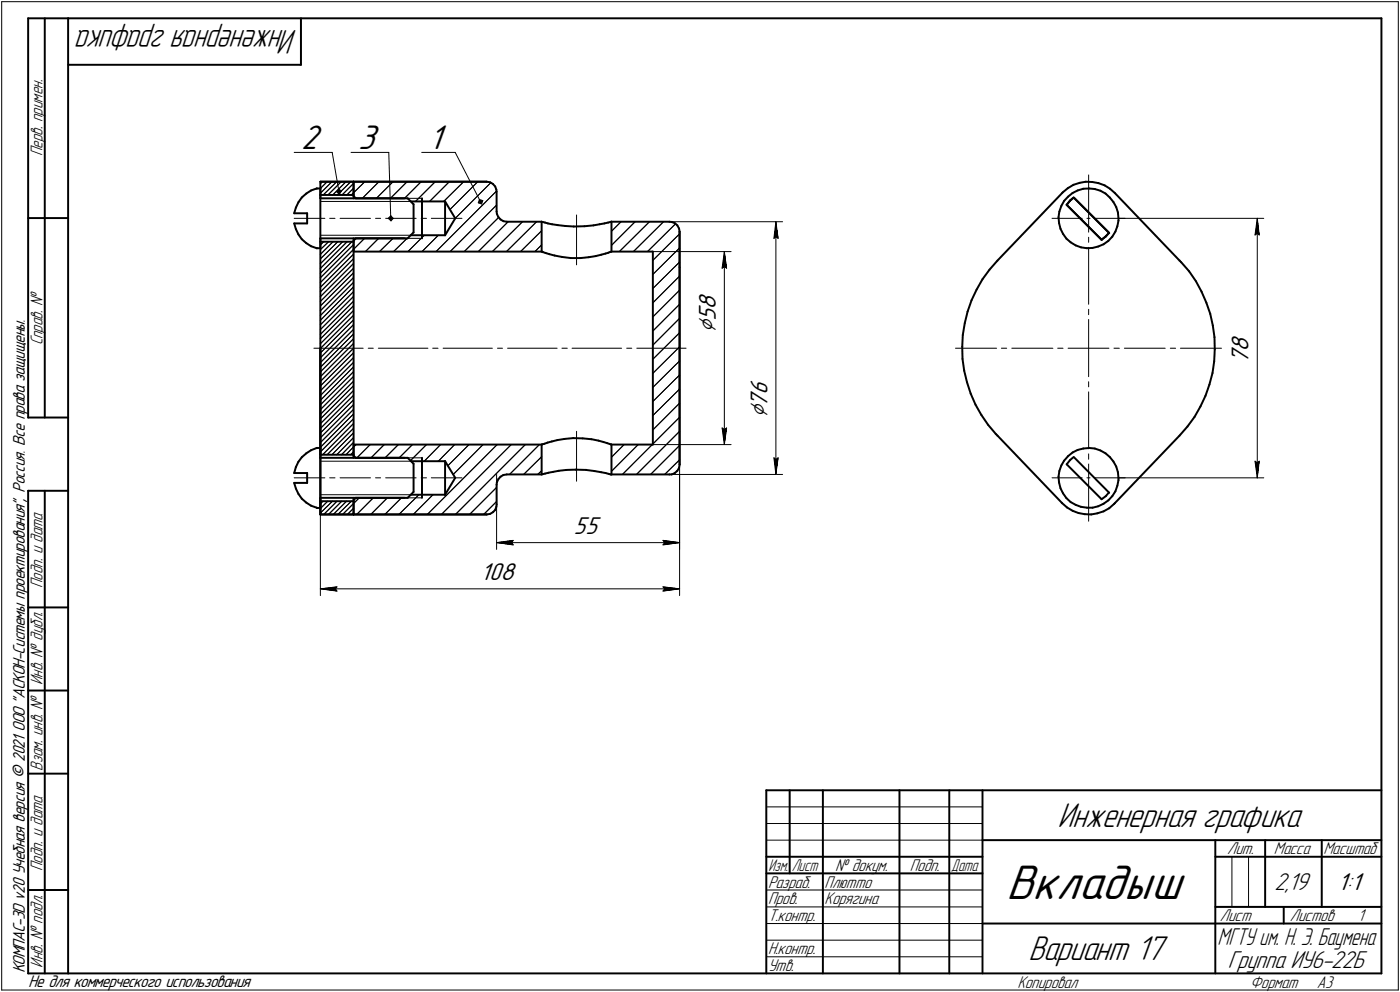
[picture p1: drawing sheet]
<svg xmlns="http://www.w3.org/2000/svg" width="421mm" height="298mm" viewBox="0 0 421 298" stroke-linecap="round" stroke-linejoin="round" font-family="sans-serif">
<defs><g id="words">
<text font-size="15.5" x="302.5" y="270.2">Вкладыш</text>
<g font-size="10.9">
<text x="90.5" y="44.8">2</text>
<text x="107.6" y="44.8">3</text>
<text x="128.8" y="44.8">1</text>
<text x="318" y="248.5">Инженерная графика</text>
<text x="309.3" y="288.5">Вариант 17</text>
</g>
<text font-size="10.8" x="89.4" y="9" transform="rotate(-180 89.4 9)">Инженерная графика</text>
<g font-size="8.5">
<text x="215.3" y="99.9" transform="rotate(-90 215.3 99.9)">Ç</text>
<text x="230.8" y="125.7" transform="rotate(-90 230.8 125.7)">Ç</text>
</g>
<g font-size="7.8">
<text x="215.3" y="93.1" transform="rotate(-90 215.3 93.1)">8</text>
<text x="215.3" y="96.5" transform="rotate(-90 215.3 96.5)">5</text>
<text x="375.5" y="105.8" transform="rotate(-90 375.5 105.8)">8</text>
<text x="375.5" y="109.2" transform="rotate(-90 375.5 109.2)">7</text>
<text x="230.8" y="118.8" transform="rotate(-90 230.8 118.8)">6</text>
<text x="230.8" y="122.2" transform="rotate(-90 230.8 122.2)">7</text>
<text x="172.5" y="160.5">55</text>
<text x="144.5" y="174.4">108</text>
<text x="383.3" y="267.5">2,19</text>
<text x="402.3" y="267.6">1:1</text>
<text x="369.3" y="291">Группа ИУ6-22Б</text>
</g>
<text font-size="7.6" x="366.2" y="284.1">МГТУ им. Н. Э. Баумена</text>
<g font-size="5.4">
<text x="12.8" y="46.9" transform="rotate(-90 12.8 46.9)">Перв. примен.</text>
<text x="12.8" y="103.8" transform="rotate(-90 12.8 103.8)">Справ. №</text>
<text x="12.8" y="176.7" transform="rotate(-90 12.8 176.7)">Подп. и дата</text>
<text x="12.8" y="205.8" transform="rotate(-90 12.8 205.8)">Инв. № дубл.</text>
<text x="12.8" y="231.6" transform="rotate(-90 12.8 231.6)">Взам. инв. №</text>
<text x="369.1" y="256.8">Лит.</text>
<text x="383.1" y="256.8">Масса</text>
<text x="398" y="256.8">Масштаб</text>
<text x="12.8" y="261.7" transform="rotate(-90 12.8 261.7)">Подп. и дата</text>
<text x="251.2" y="261.8">№ докум.</text>
<text x="273.6" y="261.8">Подп.</text>
<text x="231" y="266.8">Разраб.</text>
<text x="248" y="266.8">Плютто</text>
<text x="231" y="271.8">Пров.</text>
<text x="248" y="271.8">Корягина</text>
<text x="231" y="276.8">Т.контр.</text>
<text x="366.9" y="276.8">Лист</text>
<text x="387.9" y="276.8">Листов</text>
<text x="408.4" y="276.8">1</text>
<text x="231" y="286.8">Н.контр.</text>
<text x="7.5" y="292.5" transform="rotate(-90 7.5 292.5)">КОМПАС-3D v20 Учебная версия © 2021 ООО &quot;АСКОН-Системы проектирования&quot;, Россия. Все права защищены.</text>
<text x="12.8" y="290.8" transform="rotate(-90 12.8 290.8)">Инв. № подл.</text>
<text x="231" y="291.8">Утв.</text>
<text x="8.5" y="296.7">Не для коммерческого использования</text>
<text x="306" y="296.8">Копировал</text>
<text x="376" y="296.8">Формат</text>
<text x="396" y="296.8">A3</text>
</g>
<g font-size="5.3">
<text x="231.1" y="261.8">Изм.</text>
<text x="238.1" y="261.8">Лист</text>
<text x="286.1" y="261.8">Дата</text>
</g>
</g></defs>
<g fill="none" stroke="#000" stroke-width=".59">
<path d="M8.5 5.5v120zM8.5 5.5h12zM13.5 5.5v120zM20.5 5.5v287zM20.5 5.5h395zM20.5 19.5h70zM90.5 5.5v14zM415.5 5.5v287zM90.8 59.4l-1.1 1.4zM90.8 59.4l1.3-1.2zM92.1 58.2l1.5-1zM93.6 57.2l1.6-.6z"/>
<path d="M95.2 56.6h.1M95.3 56.6h1.1zM96.4 54.6h9.9zM96.4 54.6v4zM96.4 58.6h9.9zM96.4 59.6h26.2zM96.4 56.6v3zM96.4 58.6v14zM106.3 54.6h40.1zM106.3 58.9l.7 .7zM106.3 54.6v4.3zM106.3 58.9v.7z"/>
<path d="M106.3 54.6v4zM107 59.6h14.7zM122.6 59.6l1.8 1.8zM126.9 59.6v.9zM146.4 54.6l1 .2zM147.4 54.8l.9 .5zM148.3 55.3l.6 .7zM148.9 56l.4 1zM149.3 57l.1 .6zM149.4 57.6v6zM319.4 58l-19.4 20.3zM319.7 57.7l1.4-1.1z"/>
<path d="M319.7 57.7l-.3 .3zM321.1 56.6l1.7-1.1zM321.2 59.1l1.4-1.1zM321.2 59.1l-1.2 1.3zM322.6 58l1.5-.8zM322.8 55.5l1.9-.6zM323.1 59.5l10.5 10.5zM324.1 57.2l1.7-.5zM324.7 54.9l1.9-.3zM325.8 56.7l1.8-.1zM326.6 54.6l1.9 .1zM327.6 56.6l1.7 .2z"/>
<path d="M328.5 54.7l1.9 .3zM329.3 56.8l1.7 .5zM330.4 55l1.8 .7zM331 57.3l1.5 .9zM332.2 55.7l1.6 1zM332.5 58.2l1.3 1.2zM333.8 59.4l1.1 1.3zM333.8 56.7l1.5 1.3zM335.3 58l19.5 20.3zM8.5 65.5h12zM88.5 64.1h3.9zM88.5 67.1l.5 1.7z"/>
<path d="M88.5 67.1h3.9zM89 68.8l.7 1.6zM89 62.4l-.5 1.7zM89.7 70.4l1.1 1.5zM89.7 60.8l-.7 1.6zM90.8 71.9l1.3 1.2zM92.1 73.1l1.5 .9zM92.4 64.1v3zM93.6 74l1.6 .6zM95.2 74.6h.1M95.3 74.6h1.1zM96.4 72.6v64.1z"/>
<path d="M96.4 72.6h9.9zM96.4 71.6h26.2zM96.4 71.6v3zM106.3 72.3v3.3zM106.3 75.6h56.6zM106.3 71.6v.7zM106.3 72.6v64.1zM107 71.6l-.7 .7zM107 71.6h14.7zM122.6 71.6l1.8-1.8zM123.6 60.5h10.3zM123.6 70.7h10.3z"/>
<path d="M124.4 61.4v8.4zM126.9 60.5v10.2zM126.9 70.7v.9zM133.9 60.5l3 5.1zM133.9 60.5v10.2zM136.9 65.6l-3 5.1zM149.4 63.6v.7zM149.4 64.3l.5 .9zM149.9 65.2l.6 .8zM150.5 66l.9 .5zM151.4 66.5l1 .1zM152.4 66.6h10.5z"/>
<path d="M162.9 66.6v9zM163 75.6h.1M162.9 66.6l.3 .1zM163 75.6l.3 .2zM163.2 66.7l.7 .2zM163.3 75.8l.8 .2zM163.9 66.9l.9 .2zM164.1 76l1.1 .4zM164.8 67.1l1.2 .3zM165.2 76.4l1.6 .4zM166 67.4l1.7 .2zM166.8 76.8l2.2 .4z"/>
<path d="M167.7 67.6l2.2 .3zM169 77.2l2.7 .4zM169.9 67.9l2.7 .2zM171.7 77.6h2.9zM172.6 68.1l3.2-.1zM174.6 77.6l2.4-.3zM175.8 68l2.7-.3zM177 77.3l2.2-.3zM178.5 67.7l1.8-.3zM179.2 77l1.6-.5zM180.3 67.4l1.5-.3zM180.8 76.5l1.3-.3z"/>
<path d="M181.8 67.1l1.1-.2zM182.1 76.2l.9-.3zM182.9 66.9l.7-.2zM183 75.9l.6-.2zM183.6 75.7l.3-.1zM183.6 66.7l.2-.1zM183.8 66.6h.1M183.9 66.6v9zM183.9 66.6h17.4zM183.9 75.6h12.4zM196.3 75.6v58zM201.3 66.6l.7 .1z"/>
<path d="M202 66.7l.9 .4zM202.9 67.1l.8 .6zM203.7 67.7l.5 1zM204.2 68.7l.2 .9zM204.4 69.6v70zM204.4 69.6v10.7zM300 78.3l-2.4 2.7zM318.3 65.3l.2 1.8zM318.5 67.1l.4 1.6zM318.6 63.6l-.3 1.7zM318.9 68.7l.8 1.6zM319.2 61.9l-.6 1.7z"/>
<path d="M319.7 70.3l1 1.4zM320 60.4l-.8 1.5zM320.7 71.7l1.3 1.1zM320.8 61.6l10.5 10.5zM321.8 60.3l-1 1.3zM321.8 60.3l1.1-.9zM322 72.8l1.5 .9zM323.5 73.7l1.6 .6zM325.1 74.3l1.8 .3zM326.9 74.6l1.7-.1zM328.6 74.5l1.7-.4zM330.3 74.1l1.6-.7z"/>
<path d="M331.3 72.1l1.3-1.1zM331.9 73.4l1.4-1zM333.5 70l-.9 1zM334.5 71.1l-1.2 1.3zM334.9 60.7l.8 1.5zM335.4 69.6l-.9 1.5zM335.7 62.2l.5 1.6zM336 68l-.6 1.6zM336.2 63.8l.2 1.8zM336.4 66.3l-.4 1.7zM336.4 65.6v.7zM354.8 78.3l.5 .5z"/>
<path d="M355.3 78.8l2.3 2.7zM204.4 80.3v59.3zM290.2 97.1l-.6 3.6zM291 93.6l-.8 3.5zM292.2 90.3l-1.2 3.3zM293.7 87l-1.5 3.3zM295.5 83.9l-1.8 3.1zM297.6 81l-2.1 2.9zM357.6 81.5l2.1 3zM359.7 84.5l1.7 3.1zM361.4 87.6l1.4 3.3zM362.8 90.9l1.2 3.4z"/>
<path d="M364 94.3l.7 3.5zM364.7 97.8l.6 3.5zM96.4 104.6v50zM289.4 104.2l.1 3.7zM289.5 107.9l.5 3.5zM289.6 100.7l-.2 3.5zM290 111.4l.8 3.5zM290.8 114.9l1.1 3.4zM291.9 118.3l1.5 3.3zM362.5 119l-1.5 3.2zM363.7 115.6l-1.2 3.4zM364.7 112.1l-1 3.5z"/>
<path d="M365.2 108.5l-.5 3.6zM365.3 101.3v3.7zM365.3 105l-.1 3.5zM8.5 125.5h12zM89.7 138.8l-.7 1.6zM90.8 137.4l-1.1 1.4zM90.8 137.4l1.3-1.2zM92.1 136.2l1.5-.9zM93.6 135.3l1.6-.7zM95.2 134.6h.1M95.3 134.6h1.1zM96.4 134.6v3z"/>
<path d="M96.4 137.6h26.2zM96.4 136.7h9.9zM106.3 137l.7 .6zM106.3 133.6h56.6zM106.3 133.6v3.4zM106.3 137v.6zM107 137.6h14.7zM122.6 137.6l1.8 1.8zM123.6 138.6h10.3zM124.4 139.4v8.4zM126.9 138.6v10.1zM126.9 137.6v1z"/>
<path d="M133.9 138.6l3 5zM133.9 138.6v10.1zM162.9 133.6v9zM162.9 133.6l.3-.1zM163.2 133.5l.5-.2zM163.7 133.3l1-.3zM164.7 133l1.2-.3zM165.9 132.7l1.7-.5zM167.6 132.2l2.2-.3zM169.8 131.9l2.6-.2zM172.4 131.7h2.9zM175.3 131.7l2.6 .3z"/>
<path d="M177.9 132l2.1 .4zM180 132.4l1.5 .4zM181.5 132.8l1.1 .4zM182.6 133.2l.8 .2zM183.4 133.4l.4 .2zM183.8 133.6h.1M183.9 133.6v9zM183.9 133.6h12.4zM204.4 139.6l-.2 1zM293.4 121.6l1.7 3.1zM295.1 124.7l2.1 3zM297.2 127.7l2.3 2.7z"/>
<path d="M299.5 130.4l.5 .5zM300 130.9l19.4 20.3zM319.2 139.9l-.6 1.7zM320 138.4l-.8 1.5zM320.8 139.5l10.5 10.5zM321.2 137.1l1.4-1.1zM321.2 137.1l-1.2 1.3zM321.8 138.3l-1 1.2zM321.8 138.3l1.1-1zM322.6 136l1.5-.8zM323.1 137.5l10.5 10.6zM324.1 135.2l1.7-.4z"/>
<path d="M325.8 134.8l1.8-.2zM327.6 134.6l1.7 .2zM329.3 134.8l1.7 .6zM331 135.4l1.5 .8zM332.5 136.2l1.3 1.1zM333.8 137.3l1.1 1.4zM334.9 138.7l.8 1.5zM354.8 130.9l-19.5 20.3zM357.1 128.2l-2.3 2.7zM359.2 125.3l-2.1 2.9zM361 122.2l-1.8 3.1zM8.5 147.5v145z"/>
<path d="M8.5 147.5h12zM13.5 147.5v145zM88.5 142.2h3.9zM88.5 145.1l.5 1.7zM88.5 145.1h3.9zM89 140.4l-.5 1.8zM89 146.8l.7 1.6zM89.7 148.4l1.1 1.5zM90.8 149.9l1.3 1.1zM92.1 151l1.5 1zM92.4 142.2v2.9zM93.6 152l1.6 .6z"/>
<path d="M95.2 152.6h.1M95.3 152.7h1.1zM96.4 154.6h9.9zM96.4 149.6v3.1zM96.4 149.6h26.2zM96.4 150.6h9.9zM96.4 150.6v4zM106.3 154.6h40.1zM106.3 150.3v4.3zM106.3 149.6v.7zM106.3 150.6v4zM107 149.6l-.7 .7z"/>
<path d="M107 149.6h14.7zM122.6 149.6l1.8-1.8zM123.6 148.7h10.3zM126.9 148.7v.9zM136.9 143.6l-3 5.1zM146.4 154.6l1-.2zM147.4 154.4l.9-.5zM148.3 153.9l.6-.7zM149.3 152.3l-.4 .9zM149.4 145.6v6zM149.4 151.6l-.1 .7zM149.4 144.9v.7z"/>
<path d="M149.9 144l-.5 .9zM150.5 143.3l.9-.6zM150.5 143.3l-.6 .7zM151.4 142.7l1-.1zM152.4 142.6h10.5zM162.9 142.6l.3-.1zM163.2 142.5l.7-.2zM163.9 142.3l1-.2zM164.9 142.1l1.4-.3zM166.3 141.8l1.8-.3zM168.1 141.5l2.2-.3zM170.3 141.2l2.8-.1z"/>
<path d="M173.1 141.1l3.2 .1zM176.3 141.2l2.5 .4zM178.8 141.6l2 .3zM180.8 141.9l1.3 .3zM182.1 142.2l.9 .2zM183 142.4l.6 .2zM183.6 142.6h.3zM183.9 142.6h17.4zM201.3 142.6h.7zM202 142.6l.9-.4zM202.9 142.2l.8-.7zM204.2 140.6l-.5 .9z"/>
<path d="M318.3 143.3l.2 1.7zM318.5 145l.4 1.7zM318.6 141.6l-.3 1.7zM318.9 146.7l.8 1.6zM319.4 151.2l1.5 1.3zM319.7 148.3l1 1.4zM320.7 149.7l1.3 1.2zM320.9 152.5l1.7 1zM322 150.9l1.5 .8zM322.6 153.5l1.8 .7zM323.5 151.7l1.6 .6zM324.4 154.2l1.8 .3z"/>
<path d="M325.1 152.3l1.8 .3zM326.2 154.5l2 .1zM326.9 152.6h1.7zM328.2 154.6l1.8-.3zM328.6 152.6l1.7-.5zM330 154.3l1.9-.6zM330.3 152.1l1.6-.7zM331.3 150l1.3-.9zM331.9 151.4l1.4-1zM331.9 153.7l1.7-1zM333.5 148l-.9 1.1zM333.6 152.7l1.4-1.2z"/>
<path d="M334.5 149.1l-1.2 1.3zM335 151.5l.3-.3zM335.4 147.7l-.9 1.4zM335.7 140.2l.5 1.7zM336 146l-.6 1.7zM336.2 141.9l.2 1.7zM336.4 144.3l-.4 1.7zM336.4 143.6v.7zM8.5 182.5h12zM8.5 207.5h12zM8.5 232.5h12zM230.5 237.5h185z"/>
<path d="M230.5 237.5v55zM237.5 237.5v25zM247.5 237.5v55zM270.5 237.5v55zM285.5 237.5v55zM295.5 237.5v55zM230.5 257.5h65zM295.5 252.5h120zM365.5 252.5v40zM365.5 257.5h15zM380.5 252.5v20zM380.5 257.5h35z"/>
<path d="M397.5 252.5v20zM8.5 267.5h12zM230.5 262.5h65zM295.5 277.5h70zM365.5 277.5h50zM365.5 272.5h50zM386.1 272.5v5zM8.5 292.5h12zM20.5 292.5h395z"/>
</g>
<g fill="none" stroke="#000" stroke-width=".3">
<path d="M.5 .5v297zM.5 .5h420zM420.5 .5v297zM88.5 45.8h11.4zM96.4 56.6l2-2zM96.4 59.2v.4zM96.9 54.6l-.5 .6zM97.2 58.6l4.1-4zM98.6 58.6l4-4zM99.8 54.6l-3.4 3.5zM99.9 45.8l2 11.8zM100.1 58.6l4-4z"/>
<path d="M101.3 57.7l.8 .6zM101.4 58.6l4.1-4zM101.5 57.7l.5 .4zM101.7 57.6l.3 .2zM101.9 57.1v.2zM101.9 57.1l-.4 .6zM101.9 57.1l.5 .4zM101.9 56.8v.3zM101.9 56.8l-.6 .9zM101.9 56.8l.8 .6zM101.9 57.3l-.2 .3zM101.9 57.3l.3 .2z"/>
<path d="M102.2 57.5l-.2 .3zM102.4 57.5l-.4 .6zM102.7 57.4l-.6 .9zM104.3 58.6l2-2zM105.6 45.8h11.3zM105.7 58.6l.6-.7zM106.3 57.9l3.4-3.3zM106.3 55.1l-3.4 3.5zM107 59.6h19.9zM109 59.6l5-5zM113.2 59.6l5-5zM116.9 45.8l.6 19.8z"/>
<path d="M117.4 59.6l5-5zM121.7 59.6l5-5zM126.8 45.8h10.1zM136.9 45.8l7.6 14.8zM144.2 59.9l.1 .3zM144.2 59.9l-.4 1.1zM144.2 59.9l1 .4zM327.4 52.6v17.2zM88.5 65.6h9.2zM96.4 79.2l6.6-6.6zM96.4 77.8l5.2-5.2zM96.4 76.5l3.8-3.9z"/>
<path d="M96.4 75l2.4-2.4zM96.4 73.6l1-1zM96.4 71.6v.5zM96.4 60.5h27.2zM96.4 70.7h27.2zM99.1 65.6h1.7zM102.3 65.6h9.1zM106.3 74.9l3.3-3.3zM106.3 77.7l-9.9 10zM106.3 76.4l-9.9 10zM107 71.6h19.9zM109.9 75.6l4-4z"/>
<path d="M112.9 65.6h1.6zM114.1 75.6l4.1-4zM116 65.6h9.1zM116.8 65.6l.8 .8zM117 65.6l.5 .5zM117.3 65.6l.2 .3zM117.5 65.4l-.2 .2zM117.5 65.4l.3 .2zM117.5 65.1v.3zM117.5 65.1l-.5 .5zM117.5 66.1l.5-.5zM117.5 65.1l.5 .5z"/>
<path d="M117.5 64.9v.2zM117.5 64.9l-.7 .7zM117.5 64.9l.8 .7zM117.8 65.6l-.3 .3zM118.3 65.6l-.7 .8zM118.4 75.6l4-4zM122.7 75.6l4.9-4.9zM125 60.5l5.9-5.9zM126.7 65.6h1.6zM129.2 60.5l5.9-5.9zM129.7 65.6h9.2zM131.1 75.6l18.3-18.2z"/>
<path d="M131.8 70.7l-4.9 4.9zM133.4 60.5l6-5.9zM135.3 63l8.4-8.4zM135.4 75.6l14-14zM136.9 65.6l10.8-10.7zM139.6 75.6l10.3-10.2zM143.8 75.6l9-9zM143.8 61l1.1 .3zM144 60.9l.7 .1zM144.3 60.7l.3 .2zM144.3 60.2l.1 .2zM144.3 60.2l-.3 .7z"/>
<path d="M144.3 60.2l.6 .2zM144.4 60.4l-.1 .3zM144.4 60.4l.3 .1zM144.7 60.5l-.1 .4zM144.9 60.4l-.2 .6zM145.2 60.3l-.3 1zM148.1 75.6l9-9zM152.3 75.6l9.1-9zM156.5 75.6l6.4-6.3zM160.9 75.6l2-2zM173.4 64.6v15zM183.9 73.7l7.1-7.1z"/>
<path d="M183.9 69.5l2.9-2.9zM186.3 75.6l9-9zM190.5 75.6l9.1-9zM194.7 75.6l8.5-8.4zM196.3 78.2l8.1-7.9zM196.3 75.6h23.6zM201.3 66.6h34.1zM217.8 75.6l.7 5zM217.8 75.6l-.6 5zM217.8 75.6v58zM232.7 71.6l.6-.5zM233.3 66.6l.7 5z"/>
<path d="M233.3 71.1l.7 .5zM233.3 66.6l-.6 5zM233.3 66.6v76zM316.4 65.6h9.1zM326.9 65.6h.9zM327.4 71.3v1.5zM327.4 74.3v17.1zM329.4 65.6h9zM336.4 65.6h43.7zM377.4 70.6l.7-.5zM378.1 65.6l.6 5zM378.1 70.1l.6 .5z"/>
<path d="M378.1 65.6l-.7 5zM378.1 65.6v78zM96.4 97.6l9.9-10zM96.4 94.8l9.9-10zM96.4 91.9l9.9-9.9zM96.4 89.2l9.9-10zM96.4 84.9l9.9-10zM96.4 83.5l9.9-10zM96.4 82.1l9.4-9.5zM96.4 80.7l8-8.1zM106.3 96.1l-9.9 10zM106.3 93.3l-9.9 10z"/>
<path d="M106.3 89.1l-9.9 10zM106.3 86.2l-9.9 10.1zM106.3 83.4l-9.9 10zM106.3 80.6l-9.9 10zM196.3 99.5l8.1-8.1zM196.3 95.2l8.1-8zM196.3 91l8.1-8zM196.3 86.7l8.1-8zM196.3 82.5l8.1-8zM204.4 80.3v24.3zM217.2 80.6l.6-.5zM217.8 80.1l.7 .5z"/>
<path d="M327.4 93v1.6zM327.4 96v17.2zM94.4 104.6h14.8zM96.4 117.4l9.9-10zM96.4 113.2l9.9-10zM96.4 109l9.9-10zM96.4 107.5l9.9-10zM96.4 104.7l9.9-10zM96.4 101.9l9.9-10zM96.4 100.5l9.9-10zM106.3 117.3l-9.9 10zM106.3 114.6l-9.9 9.9z"/>
<path d="M106.3 110.2l-9.9 10.1zM106.3 108.9l-9.9 10zM106.3 106l-9.9 10zM106.3 104.6l-9.9 10zM106.3 101.8l-9.9 10zM106.3 100.3l-9.9 10.1zM110.7 104.6h1.6zM113.8 104.6h14.9zM130.1 104.6h1.6zM133.3 104.6h14.8zM149.6 104.6h1.5zM152.7 104.6h14.9z"/>
<path d="M169 104.6h1.6zM172 104.6h14.9zM188.5 104.6h1.5zM191.5 104.6h14.8zM196.3 116.4l8.1-7.9zM196.3 112.2l8.1-8zM196.3 107.9l8.1-7.9zM196.3 103.7l8.1-8zM287.4 104.6h12.3zM301.2 104.6h1.6zM304.3 104.6h12.4zM318.1 104.6h1.6z"/>
<path d="M321.2 104.6h12.3zM327.4 114.7v1.5zM327.4 117.8v17.1zM335 104.6h1.6zM338.2 104.6h12.2zM352 104.6h1.6zM355 104.6h12.4zM96.4 135.8l9.9-10zM96.4 128.8l9.9-10zM96.4 125.9l9.9-10zM96.4 123.1l9.9-10zM96.4 121.7l9.9-10z"/>
<path d="M96.4 137.6v2.7zM96.4 138.6h27.2zM96.4 137.2v.4zM98.4 136.7l7.9-8zM106.3 134.3l.8-.7zM106.3 135.7l-.8 1zM106.3 134.3l-2.2 2.4zM106.3 132.9l-3.6 3.8zM106.3 131.5l-5 5.2zM106.3 130l-6.5 6.7zM106.3 127.3l-9.3 9.4zM106.3 124.4l-9.9 10.1z"/>
<path d="M106.3 123l-9.9 10zM106.3 121.6l-9.9 10zM106.3 120.1l-9.9 10zM107 137.6h19.9zM107.4 137.6l3.9-4zM111.6 137.6l4-4zM115.8 137.6l4-4zM120.1 137.6l3.9-4zM128.3 133.6l-4.9 4.8zM132.5 133.6l-4.9 5zM134.7 140l6.4-6.4zM136.7 133.6l-4.9 5z"/>
<path d="M153.8 133.6l-21 21zM173.4 129.6v15zM183.9 137.4l3.8-3.8zM196.3 133.4l8.1-8zM196.3 129.2l8.1-8zM196.3 124.9l8.1-8zM196.3 120.6l8.1-7.9zM196.3 133.6h23.6zM204.4 139.6v39.4zM217.2 128.6l.6 5zM217.2 128.6l.6 .5zM217.8 129.1l.7-.5z"/>
<path d="M218.5 128.6l-.7 5zM232.7 137.6l.6 5zM232.7 137.6l.6 .5zM233.3 138.1l.7-.5zM234 137.6l-.7 5zM327.4 136.4v1.6zM327.4 139.4v17.2zM377.4 138.6l.7 5zM377.4 138.6l.7 .5zM378.1 139.1l.6-.5zM378.7 138.6l-.6 5zM88.5 143.6h9.2z"/>
<path d="M96.4 154.2l3.6-3.6zM96.4 152.8l2.2-2.2zM96.4 151.4l.7-.8zM96.4 149.6v.5zM96.4 142.2v2.7zM96.4 147v2.6zM96.4 148.7h27.2zM96.4 154.6v24.4zM97.4 154.6l3.9-4zM98.8 154.6l4-4zM99.1 143.6h1.7zM100.2 154.6l4-4z"/>
<path d="M101.6 154.6l4.1-4zM102.3 143.6h9.1zM104.5 154.6l1.8-1.9zM105.8 154.6l.5-.5zM106.3 151.3l1.7-1.7zM106.3 151.3l-3.3 3.3zM107 149.6h19.9zM111.5 154.6l5-5zM112.3 149.6l-5 5zM112.9 143.6h1.6zM116 143.6h9.1zM120 154.6l6-5.9z"/>
<path d="M120.7 149.6l-5 5zM124.3 154.6l5.9-5.9zM126.7 143.6h1.6zM128.5 154.6l21-21zM129.7 143.6h9.2zM136.3 142.6l9-9zM137 154.6l21-21zM141.2 154.6l8.2-8.1zM145.5 154.6l3.9-3.9zM149.4 142.6v22.5zM153.2 142.6l9-9zM157.5 142.6l5.4-5.4z"/>
<path d="M161.7 142.6l1.2-1.1zM183.9 141.6l8-8zM187.2 142.6l9-9zM191.4 142.6l13-13zM195.7 142.6l8.7-8.7zM199.9 142.6l4.5-4.4zM201.3 142.6h34.1zM204.4 142.6v22.5zM316.4 143.6h9.1zM326.9 143.6h.9zM329.4 143.6h9zM336.4 143.6h43.7z"/>
<path d="M96.4 177l4.9-.6zM96.4 177l4.9 .6zM96.4 177h108zM100.8 177l.5 .6zM101.3 176.4l-.5 .6zM149.4 163.1l4.9-.7zM149.4 163.1l4.9 .6zM149.4 163.1h55zM153.8 163.1l.5 .6zM154.3 162.4l-.5 .7zM199.4 177.6l5-.6zM199.4 176.4l.5 .6z"/>
<path d="M199.4 176.4l5 .6zM199.4 163.7l5-.6zM199.4 162.4l.5 .7zM199.4 162.4l5 .7zM199.9 177l-.5 .6zM199.9 163.1l-.5 .6zM230.5 247.5h65zM230.5 252.5h65zM230.5 242.5h65zM370.5 257.5v15zM375.5 257.5v15zM230.5 267.5h65z"/>
<path d="M230.5 272.5h65zM230.5 277.5h65zM.5 297.5h420zM230.5 282.5h65zM230.5 287.5h65z"/>
</g>
<g fill="#fff" stroke="#fff" stroke-width=".3">
<path d="M144.5 168.6h11.7zM144.5 168.7h11.7zM144.5 168.7h11.7zM144.5 168.8h11.7zM144.5 168.9h11.7zM144.5 169h11.7zM144.5 169.1h11.7zM144.5 169.2h11.7zM144.5 169.2h11.7zM144.5 169.3h11.7zM144.5 169.4h11.7zM144.5 169.5h11.7zM144.5 169.6h11.7zM144.5 169.7h11.7zM144.5 169.8h11.7zM144.5 169.8h11.7zM144.5 169.9h11.7zM144.5 170h11.7zM144.5 170.1h11.7zM144.5 170.2h11.7zM144.5 170.3h11.7zM144.5 170.3h11.7zM144.5 170.4h11.7zM144.5 170.5h11.7zM144.5 170.6h11.7zM144.5 170.7h11.7zM144.5 170.8h11.7zM144.5 170.9h11.7zM144.5 170.9h11.7zM144.5 171h11.7zM144.5 171.1h11.7zM144.5 171.2h11.7zM144.5 171.3h11.7zM144.5 171.4h11.7zM144.5 171.4h11.7zM144.5 171.5h11.7zM144.5 171.6h11.7zM144.5 171.7h11.7zM144.5 171.8h11.7zM144.5 171.9h11.7zM144.5 172h11.7zM144.5 172h11.7zM144.5 172.1h11.7zM144.5 172.2h11.7zM144.5 172.3h11.7zM144.5 172.4h11.7zM144.5 172.5h11.7zM144.5 172.6h11.7zM144.5 172.6h11.7zM144.5 172.7h11.7zM144.5 172.8h11.7zM144.5 172.9h11.7zM144.5 173h11.7zM144.5 173.1h11.7zM144.5 173.1h11.7zM144.5 173.2h11.7zM144.5 173.3h11.7zM144.5 173.4h11.7zM144.5 173.5h11.7zM144.5 173.6h11.7zM144.5 173.7h11.7zM144.5 173.7h11.7zM144.5 173.8h11.7zM144.5 173.9h11.7zM144.5 174h11.7zM144.5 174.1h11.7zM144.5 174.2h11.7zM144.5 174.2h11.7zM144.5 174.3h11.7zM144.5 174.4h11.7zM144.5 174.5h11.7zM144.5 174.6h11.7zM144.5 174.7h11.7zM144.5 174.8h11.7zM144.5 174.8h11.7zM144.5 174.9h11.7zM144.5 175h11.7zM144.5 175.1h11.7zM144.5 175.2h11.7zM144.5 175.3h11.7zM144.5 175.3h11.7zM144.5 175.4h11.7zM144.5 175.5h11.7zM144.5 175.6h11.7zM144.5 175.7h11.7zM144.5 175.8h11.7zM144.5 175.9h11.7zM144.5 175.9h11.7z"/>
<path d="M101.3 175.9h.6zM100.7 175.9h1.2zM100 176h1.9zM99.4 176.1h2.5zM98.8 176.2h3.1zM98.1 176.3h3.8zM98 176.4h3.9zM97.7 176.4h4.2zM97.5 176.5h4.4zM97.3 176.6h4.6zM97 176.7h4.9zM96.9 176.8h5zM96.6 176.9h5.3zM96.4 177h5.5zM96.6 177h5.3zM96.8 177.1h5.1zM96.9 177.2h5zM97.2 177.3h4.7zM97.4 177.4h4.5zM97.5 177.5h4.4zM97.8 177.5h4.1zM98 177.6h3.9zM98.1 177.7h3.8zM98.8 177.8h3.1zM99.4 177.9h2.5zM100 178h1.9zM100.7 178.1h1.2zM101.3 178.1h.6z"/>
<path d="M198.9 175.9h.7zM198.9 175.9h1.3zM198.9 176h1.8zM198.9 176.1h2.5zM198.9 176.2h3.1zM198.9 176.3h3.7zM198.9 176.4h4zM198.9 176.4h4.2zM198.9 176.5h4.4zM198.9 176.6h4.6zM198.9 176.7h4.9zM198.9 176.8h5.1zM198.9 176.9h5.3zM198.9 177h5.5zM198.9 177h5.3zM198.9 177.1h5.1zM198.9 177.2h4.9zM198.9 177.3h4.7zM198.9 177.4h4.6zM198.9 177.5h4.3zM198.9 177.5h4.1zM198.9 177.6h4zM198.9 177.7h3.7zM198.9 177.8h3.1zM198.9 177.9h2.5zM198.9 178h1.8zM198.9 178.1h1.3zM198.9 178.1h.7z"/>
<path d="M209.5 87.3h7.3zM209.5 87.4h7.3zM209.5 87.5h7.3zM209.5 87.5h7.3zM209.5 87.6h7.3zM209.5 87.7h7.3zM209.5 87.8h7.3zM209.5 87.9h7.3zM209.5 88h7.3zM209.5 88.1h7.3zM209.5 88.1h7.3zM209.5 88.2h7.3zM209.5 88.3h7.3zM209.5 88.4h7.3zM209.5 88.5h7.3zM209.5 88.6h7.3zM209.5 88.6h7.3zM209.5 88.7h7.3zM209.5 88.8h7.3zM209.5 88.9h7.3zM209.5 89h7.3zM209.5 89.1h7.3zM209.5 89.2h7.3zM209.5 89.2h7.3zM209.5 89.3h7.3zM209.5 89.4h7.3zM209.5 89.5h7.3zM209.5 89.6h7.3zM209.5 89.7h7.3zM209.5 89.7h7.3zM209.5 89.8h7.3zM209.5 89.9h7.3zM209.5 90h7.3zM209.5 90.1h7.3zM209.5 90.2h7.3zM209.5 90.3h7.3zM209.5 90.3h7.3zM209.5 90.4h7.3zM209.5 90.5h7.3zM209.5 90.6h7.3zM209.5 90.7h7.3zM209.5 90.8h7.3zM209.5 90.8h7.3zM209.5 90.9h7.3zM209.5 91h7.3zM209.5 91.1h7.3zM209.5 91.2h7.3zM209.5 91.3h7.3zM209.5 91.4h7.3zM209.5 91.4h7.3zM209.5 91.5h7.3zM209.5 91.6h7.3zM209.5 91.7h7.3zM209.5 91.8h7.3zM209.5 91.9h7.3zM209.5 91.9h7.3zM209.5 92h7.3zM209.5 92.1h7.3zM209.5 92.2h7.3zM209.5 92.3h7.3zM209.5 92.4h7.3zM209.5 92.5h7.3zM209.5 92.5h7.3zM209.5 92.6h7.3zM209.5 92.7h7.3zM209.5 92.8h7.3zM209.5 92.9h7.3zM209.5 93h7.3zM209.5 93h7.3zM209.5 93.1h7.3zM209.5 93.2h7.3zM209.5 93.3h7.3zM209.5 93.4h7.3zM209.5 93.5h7.3zM209.5 93.6h7.3zM209.5 93.6h7.3zM209.5 93.7h7.3zM209.5 93.8h7.3zM209.5 93.9h7.3zM209.5 94h7.3zM209.5 94.1h7.3zM209.5 94.1h7.3zM209.5 94.2h7.3zM209.5 94.3h7.3zM209.5 94.4h7.3zM209.5 94.5h7.3zM209.5 94.6h7.3zM209.5 94.7h7.3zM209.5 94.7h7.3zM209.5 94.8h7.3zM209.5 94.9h7.3zM209.5 95h7.3zM209.5 95.1h7.3zM209.5 95.2h7.3zM209.5 95.2h7.3zM209.5 95.3h7.3zM209.5 95.4h7.3zM209.5 95.5h7.3zM209.5 95.6h7.3zM209.5 95.7h7.3zM209.5 95.8h7.3zM209.5 95.8h7.3zM209.5 95.9h7.3zM209.5 96h7.3zM209.5 96.1h7.3zM209.5 96.2h7.3zM209.5 96.3h7.3zM209.5 96.4h7.3zM209.5 96.4h7.3zM209.5 96.5h7.3zM209.5 96.6h7.3zM209.5 96.7h7.3zM209.5 96.8h7.3zM209.5 96.9h7.3zM209.5 96.9h7.3zM209.5 97h7.3zM209.5 97.1h7.3zM209.5 97.2h7.3zM209.5 97.3h7.3zM209.5 97.4h7.3zM209.5 97.5h7.3zM209.5 97.5h7.3zM209.5 97.6h7.3zM209.5 97.7h7.3zM209.5 97.8h7.3zM209.5 97.9h7.3zM209.5 98h7.3zM209.5 98h7.3zM209.5 98.1h7.3zM209.5 98.2h7.3zM209.5 98.3h7.3zM209.5 98.4h7.3zM209.5 98.5h7.3zM209.5 98.6h7.3zM209.5 98.6h7.3zM209.5 98.7h7.3zM209.5 98.8h7.3zM209.5 98.9h7.3zM209.5 99h7.3zM209.5 99.1h7.3zM209.5 99.1h7.3zM209.5 99.2h7.3zM209.5 99.3h7.3zM209.5 99.4h7.3zM209.5 99.5h7.3zM209.5 99.6h7.3zM209.5 99.7h7.3zM209.5 99.7h7.3zM209.5 99.8h7.3z"/>
<path d="M216.6 128.1h2.4zM216.7 128.2h2.3zM216.7 128.3h2.3zM216.7 128.4h2.3zM216.7 128.4h2.3zM216.7 128.5h2.3zM216.7 128.6h2.3zM216.7 128.7h2.3zM216.7 128.8h2.3zM216.7 128.9h2.2zM216.7 128.9h2.2zM216.7 129h2.2zM216.7 129.1h2.2zM216.7 129.2h2.2zM216.7 129.3h2.2zM216.8 129.4h2.1zM216.8 129.5h2.1zM216.8 129.5h2.1zM216.8 129.6h2.1zM216.8 129.7h2.1zM216.8 129.8h2.1zM216.8 129.9h2.1zM216.8 130h2.1zM216.9 130h2zM216.9 130.1h2zM216.9 130.2h2zM216.9 130.3h2zM216.9 130.4h1.9zM216.9 130.5h1.9zM216.9 130.6h1.9zM217 130.6h1.8zM217 130.7h1.8zM217 130.8h1.8zM217 130.9h1.8zM217 131h1.8zM217 131.1h1.8zM217 131.1h1.7zM217.1 131.2h1.6zM217.1 131.3h1.6zM217.1 131.4h1.6zM217.1 131.5h1.6zM217.1 131.6h1.6zM217.1 131.7h1.6zM217.1 131.7h1.6zM217.1 131.8h1.5zM217.2 131.9h1.4zM217.2 132h1.4zM217.3 132.1h1.2zM217.3 132.2h1.2zM217.3 132.2h1.1zM217.3 132.3h1.1zM217.3 132.4h1.1zM217.4 132.5h1zM217.4 132.6h1zM217.5 132.7h.8zM217.5 132.8h.8zM217.6 132.8h.6zM217.6 132.9h.6zM217.6 133h.5zM217.7 133.1h.4zM217.7 133.2h.4zM217.8 133.3h.2zM217.8 133.3h.2z"/>
<path d="M217.8 75.9h.2zM217.8 75.9h.2zM217.7 76h.4zM217.7 76.1h.4zM217.6 76.2h.5zM217.6 76.3h.6zM217.6 76.4h.6zM217.5 76.5h.8zM217.5 76.5h.8zM217.4 76.6h1zM217.4 76.7h1zM217.3 76.8h1.1zM217.3 76.9h1.1zM217.3 77h1.1zM217.3 77h1.2zM217.3 77.1h1.2zM217.2 77.2h1.4zM217.2 77.3h1.4zM217.1 77.4h1.5zM217.1 77.5h1.6zM217.1 77.6h1.6zM217.1 77.6h1.6zM217.1 77.7h1.6zM217.1 77.8h1.6zM217.1 77.9h1.6zM217.1 78h1.6zM217 78.1h1.7zM217 78.1h1.8zM217 78.2h1.8zM217 78.3h1.8zM217 78.4h1.8zM217 78.5h1.8zM217 78.6h1.8zM216.9 78.7h1.9zM216.9 78.7h1.9zM216.9 78.8h1.9zM216.9 78.9h2zM216.9 79h2zM216.9 79.1h2zM216.9 79.2h2zM216.8 79.2h2.1zM216.8 79.3h2.1zM216.8 79.4h2.1zM216.8 79.5h2.1zM216.8 79.6h2.1zM216.8 79.7h2.1zM216.8 79.8h2.1zM216.8 79.8h2.1zM216.7 79.9h2.2zM216.7 80h2.2zM216.7 80.1h2.2zM216.7 80.2h2.2zM216.7 80.3h2.2zM216.7 80.3h2.2zM216.7 80.4h2.3zM216.7 80.5h2.3zM216.7 80.6h2.3zM216.7 80.7h2.3zM216.7 80.8h2.3zM216.7 80.9h2.3zM216.7 80.9h2.3zM216.7 81h2.3z"/>
<path d="M90.5 36.7h7.4zM90.5 36.7h7.4zM90.5 36.8h7.4zM90.5 36.9h7.4zM90.5 37h7.4zM90.5 37.1h7.4zM90.5 37.2h7.4zM90.5 37.3h7.4zM90.5 37.3h7.4zM90.5 37.4h7.4zM90.5 37.5h7.4zM90.5 37.6h7.4zM90.5 37.7h7.4zM90.5 37.8h7.4zM90.5 37.8h7.4zM90.5 37.9h7.4zM90.5 38h7.4zM90.5 38.1h7.4zM90.5 38.2h7.4zM90.5 38.3h7.4zM90.5 38.4h7.4zM90.5 38.4h7.4zM90.5 38.5h7.4zM90.5 38.6h7.4zM90.5 38.7h7.4zM90.5 38.8h7.4zM90.5 38.9h7.4zM90.5 38.9h7.4zM90.5 39h7.4zM90.5 39.1h7.4zM90.5 39.2h7.4zM90.5 39.3h7.4zM90.5 39.4h7.4zM90.5 39.5h7.4zM90.5 39.5h7.4zM90.5 39.6h7.4zM90.5 39.7h7.4zM90.5 39.8h7.4zM90.5 39.9h7.4zM90.5 40h7.4zM90.5 40h7.4zM90.5 40.1h7.4zM90.5 40.2h7.4zM90.5 40.3h7.4zM90.5 40.4h7.4zM90.5 40.5h7.4zM90.5 40.6h7.4zM90.5 40.6h7.4zM90.5 40.7h7.4zM90.5 40.8h7.4zM90.5 40.9h7.4zM90.5 41h7.4zM90.5 41.1h7.4zM90.5 41.1h7.4zM90.5 41.2h7.4zM90.5 41.3h7.4zM90.5 41.4h7.4zM90.5 41.5h7.4zM90.5 41.6h7.4zM90.5 41.7h7.4zM90.5 41.7h7.4zM90.5 41.8h7.4zM90.5 41.9h7.4zM90.5 42h7.4zM90.5 42.1h7.4zM90.5 42.2h7.4zM90.5 42.2h7.4zM90.5 42.3h7.4zM90.5 42.4h7.4zM90.5 42.5h7.4zM90.5 42.6h7.4zM90.5 42.7h7.4zM90.5 42.8h7.4zM90.5 42.8h7.4zM90.5 42.9h7.4zM90.5 43h7.4zM90.5 43.1h7.4zM90.5 43.2h7.4zM90.5 43.3h7.4zM90.5 43.3h7.4zM90.5 43.4h7.4zM90.5 43.5h7.4zM90.5 43.6h7.4zM90.5 43.7h7.4zM90.5 43.8h7.4zM90.5 43.9h7.4zM90.5 43.9h7.4zM90.5 44h7.4zM90.5 44.1h7.4zM90.5 44.2h7.4zM90.5 44.3h7.4zM90.5 44.4h7.4zM90.5 44.4h7.4zM90.5 44.5h7.4zM90.5 44.6h7.4zM90.5 44.7h7.4zM90.5 44.8h7.4zM90.5 44.9h7.4zM90.5 45h7.4zM90.5 45h7.4zM90.5 45.1h7.4zM90.5 45.2h7.4zM90.5 45.3h7.4zM90.5 45.4h7.4zM90.5 45.5h7.4zM90.5 45.6h7.4zM90.5 45.6h7.4zM90.5 45.7h7.4zM90.5 45.8h7.4zM90.5 45.9h7.4zM90.5 46h7.4zM90.5 46.1h7.4zM90.5 46.1h7.4zM90.5 46.2h7.4zM90.5 46.3h7.4zM90.5 46.4h7.4zM90.5 46.5h7.4zM90.5 46.6h7.4zM90.5 46.7h7.4zM90.5 46.7h7.4zM90.5 46.8h7.4zM90.5 46.9h7.4z"/>
<path d="M128.9 36.7h6zM128.9 36.7h6zM128.9 36.8h6zM128.9 36.9h6zM128.9 37h6zM128.9 37.1h6zM128.9 37.2h6zM128.9 37.3h6zM128.9 37.3h6zM128.9 37.4h6zM128.9 37.5h6zM128.9 37.6h6zM128.9 37.7h6zM128.9 37.8h6zM128.9 37.8h6zM128.9 37.9h6zM128.9 38h6zM128.9 38.1h6zM128.9 38.2h6zM128.9 38.3h6zM128.9 38.4h6zM128.9 38.4h6zM128.9 38.5h6zM128.9 38.6h6zM128.9 38.7h6zM128.9 38.8h6zM128.9 38.9h6zM128.9 38.9h6zM128.9 39h6zM128.9 39.1h6zM128.9 39.2h6zM128.9 39.3h6zM128.9 39.4h6zM128.9 39.5h6zM128.9 39.5h6zM128.9 39.6h6zM128.9 39.7h6zM128.9 39.8h6zM128.9 39.9h6zM128.9 40h6zM128.9 40h6zM128.9 40.1h6zM128.9 40.2h6zM128.9 40.3h6zM128.9 40.4h6zM128.9 40.5h6zM128.9 40.6h6zM128.9 40.6h6zM128.9 40.7h6zM128.9 40.8h6zM128.9 40.9h6zM128.9 41h6zM128.9 41.1h6zM128.9 41.1h6zM128.9 41.2h6zM128.9 41.3h6zM128.9 41.4h6zM128.9 41.5h6zM128.9 41.6h6zM128.9 41.7h6zM128.9 41.7h6zM128.9 41.8h6zM128.9 41.9h6zM128.9 42h6zM128.9 42.1h6zM128.9 42.2h6zM128.9 42.2h6zM128.9 42.3h6zM128.9 42.4h6zM128.9 42.5h6zM128.9 42.6h6zM128.9 42.7h6zM128.9 42.8h6zM128.9 42.8h6zM128.9 42.9h6zM128.9 43h6zM128.9 43.1h6zM128.9 43.2h6zM128.9 43.3h6zM128.9 43.3h6zM128.9 43.4h6zM128.9 43.5h6zM128.9 43.6h6zM128.9 43.7h6zM128.9 43.8h6zM128.9 43.9h6zM128.9 43.9h6zM128.9 44h6zM128.9 44.1h6zM128.9 44.2h6zM128.9 44.3h6zM128.9 44.4h6zM128.9 44.4h6zM128.9 44.5h6zM128.9 44.6h6zM128.9 44.7h6zM128.9 44.8h6zM128.9 44.9h6zM128.9 45h6zM128.9 45h6zM128.9 45.1h6zM128.9 45.2h6zM128.9 45.3h6zM128.9 45.4h6zM128.9 45.5h6zM128.9 45.6h6zM128.9 45.6h6zM128.9 45.7h6zM128.9 45.8h6zM128.9 45.9h6zM128.9 46h6zM128.9 46.1h6zM128.9 46.1h6zM128.9 46.2h6zM128.9 46.3h6zM128.9 46.4h6zM128.9 46.5h6zM128.9 46.6h6zM128.9 46.7h6zM128.9 46.7h6zM128.9 46.8h6zM128.9 46.9h6z"/>
<path d="M107.6 36.7h7.4zM107.6 36.7h7.4zM107.6 36.8h7.4zM107.6 36.9h7.4zM107.6 37h7.4zM107.6 37.1h7.4zM107.6 37.2h7.4zM107.6 37.3h7.4zM107.6 37.3h7.4zM107.6 37.4h7.4zM107.6 37.5h7.4zM107.6 37.6h7.4zM107.6 37.7h7.4zM107.6 37.8h7.4zM107.6 37.8h7.4zM107.6 37.9h7.4zM107.6 38h7.4zM107.6 38.1h7.4zM107.6 38.2h7.4zM107.6 38.3h7.4zM107.6 38.4h7.4zM107.6 38.4h7.4zM107.6 38.5h7.4zM107.6 38.6h7.4zM107.6 38.7h7.4zM107.6 38.8h7.4zM107.6 38.9h7.4zM107.6 38.9h7.4zM107.6 39h7.4zM107.6 39.1h7.4zM107.6 39.2h7.4zM107.6 39.3h7.4zM107.6 39.4h7.4zM107.6 39.5h7.4zM107.6 39.5h7.4zM107.6 39.6h7.4zM107.6 39.7h7.4zM107.6 39.8h7.4zM107.6 39.9h7.4zM107.6 40h7.4zM107.6 40h7.4zM107.6 40.1h7.4zM107.6 40.2h7.4zM107.6 40.3h7.4zM107.6 40.4h7.4zM107.6 40.5h7.4zM107.6 40.6h7.4zM107.6 40.6h7.4zM107.6 40.7h7.4zM107.6 40.8h7.4zM107.6 40.9h7.4zM107.6 41h7.4zM107.6 41.1h7.4zM107.6 41.1h7.4zM107.6 41.2h7.4zM107.6 41.3h7.4zM107.6 41.4h7.4zM107.6 41.5h7.4zM107.6 41.6h7.4zM107.6 41.7h7.4zM107.6 41.7h7.4zM107.6 41.8h7.4zM107.6 41.9h7.4zM107.6 42h7.4zM107.6 42.1h7.4zM107.6 42.2h7.4zM107.6 42.2h7.4zM107.6 42.3h7.4zM107.6 42.4h7.4zM107.6 42.5h7.4zM107.6 42.6h7.4zM107.6 42.7h7.4zM107.6 42.8h7.4zM107.6 42.8h7.4zM107.6 42.9h7.4zM107.6 43h7.4zM107.6 43.1h7.4zM107.6 43.2h7.4zM107.6 43.3h7.4zM107.6 43.3h7.4zM107.6 43.4h7.4zM107.6 43.5h7.4zM107.6 43.6h7.4zM107.6 43.7h7.4zM107.6 43.8h7.4zM107.6 43.9h7.4zM107.6 43.9h7.4zM107.6 44h7.4zM107.6 44.1h7.4zM107.6 44.2h7.4zM107.6 44.3h7.4zM107.6 44.4h7.4zM107.6 44.4h7.4zM107.6 44.5h7.4zM107.6 44.6h7.4zM107.6 44.7h7.4zM107.6 44.8h7.4zM107.6 44.9h7.4zM107.6 45h7.4zM107.6 45h7.4zM107.6 45.1h7.4zM107.6 45.2h7.4zM107.6 45.3h7.4zM107.6 45.4h7.4zM107.6 45.5h7.4zM107.6 45.6h7.4zM107.6 45.6h7.4zM107.6 45.7h7.4zM107.6 45.8h7.4zM107.6 45.9h7.4zM107.6 46h7.4zM107.6 46.1h7.4zM107.6 46.1h7.4zM107.6 46.2h7.4zM107.6 46.3h7.4zM107.6 46.4h7.4zM107.6 46.5h7.4zM107.6 46.6h7.4zM107.6 46.7h7.4zM107.6 46.7h7.4zM107.6 46.8h7.4zM107.6 46.9h7.4z"/>
<path d="M225 113.5h7.3zM225 113.6h7.3zM225 113.7h7.3zM225 113.8h7.3zM225 113.9h7.3zM225 114h7.3zM225 114h7.3zM225 114.1h7.3zM225 114.2h7.3zM225 114.3h7.3zM225 114.4h7.3zM225 114.5h7.3zM225 114.6h7.3zM225 114.6h7.3zM225 114.7h7.3zM225 114.8h7.3zM225 114.9h7.3zM225 115h7.3zM225 115.1h7.3zM225 115.1h7.3zM225 115.2h7.3zM225 115.3h7.3zM225 115.4h7.3zM225 115.5h7.3zM225 115.6h7.3zM225 115.7h7.3zM225 115.7h7.3zM225 115.8h7.3zM225 115.9h7.3zM225 116h7.3zM225 116.1h7.3zM225 116.2h7.3zM225 116.2h7.3zM225 116.3h7.3zM225 116.4h7.3zM225 116.5h7.3zM225 116.6h7.3zM225 116.7h7.3zM225 116.8h7.3zM225 116.8h7.3zM225 116.9h7.3zM225 117h7.3zM225 117.1h7.3zM225 117.2h7.3zM225 117.3h7.3zM225 117.3h7.3zM225 117.4h7.3zM225 117.5h7.3zM225 117.6h7.3zM225 117.7h7.3zM225 117.8h7.3zM225 117.9h7.3zM225 117.9h7.3zM225 118h7.3zM225 118.1h7.3zM225 118.2h7.3zM225 118.3h7.3zM225 118.4h7.3zM225 118.4h7.3zM225 118.5h7.3zM225 118.6h7.3zM225 118.7h7.3zM225 118.8h7.3zM225 118.9h7.3zM225 119h7.3zM225 119h7.3zM225 119.1h7.3zM225 119.2h7.3zM225 119.3h7.3zM225 119.4h7.3zM225 119.5h7.3zM225 119.5h7.3zM225 119.6h7.3zM225 119.7h7.3zM225 119.8h7.3zM225 119.9h7.3zM225 120h7.3zM225 120.1h7.3zM225 120.1h7.3zM225 120.2h7.3zM225 120.3h7.3zM225 120.4h7.3zM225 120.5h7.3zM225 120.6h7.3zM225 120.6h7.3zM225 120.7h7.3zM225 120.8h7.3zM225 120.9h7.3zM225 121h7.3zM225 121.1h7.3zM225 121.2h7.3zM225 121.2h7.3zM225 121.3h7.3zM225 121.4h7.3zM225 121.5h7.3zM225 121.6h7.3zM225 121.7h7.3zM225 121.8h7.3zM225 121.8h7.3zM225 121.9h7.3zM225 122h7.3zM225 122.1h7.3zM225 122.2h7.3zM225 122.3h7.3zM225 122.3h7.3zM225 122.4h7.3zM225 122.5h7.3zM225 122.6h7.3zM225 122.7h7.3zM225 122.8h7.3zM225 122.9h7.3zM225 122.9h7.3zM225 123h7.3zM225 123.1h7.3zM225 123.2h7.3zM225 123.3h7.3zM225 123.4h7.3zM225 123.4h7.3zM225 123.5h7.3zM225 123.6h7.3zM225 123.7h7.3zM225 123.8h7.3zM225 123.9h7.3zM225 124h7.3zM225 124h7.3zM225 124.1h7.3zM225 124.2h7.3zM225 124.3h7.3zM225 124.4h7.3zM225 124.5h7.3zM225 124.5h7.3zM225 124.6h7.3zM225 124.7h7.3zM225 124.8h7.3zM225 124.9h7.3zM225 125h7.3zM225 125.1h7.3zM225 125.1h7.3zM225 125.2h7.3zM225 125.3h7.3zM225 125.4h7.3zM225 125.5h7.3zM225 125.6h7.3z"/>
<path d="M232.2 137.1h2.4zM232.2 137.2h2.4zM232.2 137.2h2.4zM232.2 137.3h2.4zM232.2 137.4h2.4zM232.2 137.5h2.4zM232.2 137.6h2.4zM232.2 137.7h2.4zM232.3 137.8h2.2zM232.3 137.8h2.2zM232.3 137.9h2.2zM232.3 138h2.2zM232.3 138.1h2.2zM232.3 138.2h2.2zM232.3 138.3h2.2zM232.4 138.3h2zM232.4 138.4h2zM232.4 138.5h2zM232.4 138.6h2zM232.4 138.7h2zM232.4 138.8h2zM232.4 138.9h2zM232.4 138.9h2zM232.5 139h1.9zM232.5 139.1h1.9zM232.5 139.2h1.9zM232.5 139.3h1.9zM232.5 139.4h1.9zM232.5 139.4h1.9zM232.5 139.5h1.9zM232.6 139.6h1.7zM232.6 139.7h1.7zM232.6 139.8h1.7zM232.6 139.9h1.7zM232.6 140h1.7zM232.6 140h1.7zM232.6 140.1h1.7zM232.7 140.2h1.5zM232.7 140.3h1.5zM232.7 140.4h1.5zM232.7 140.5h1.5zM232.7 140.5h1.5zM232.7 140.6h1.5zM232.7 140.7h1.5zM232.7 140.8h1.4zM232.7 140.9h1.4zM232.7 141h1.4zM232.8 141.1h1.2zM232.8 141.1h1.2zM232.8 141.2h1.1zM232.9 141.3h1zM232.9 141.4h.9zM233 141.5h.8zM233 141.6h.8zM233 141.6h.8zM233.1 141.7h.7zM233.1 141.8h.6zM233.1 141.9h.6zM233.2 142h.4zM233.2 142.1h.4zM233.3 142.2h.3zM233.3 142.2h.2zM233.3 142.3h.2z"/>
<path d="M233.3 66.9h.2zM233.3 67h.2zM233.3 67.1h.3zM233.2 67.1h.4zM233.2 67.2h.4zM233.1 67.3h.6zM233.1 67.4h.6zM233.1 67.5h.7zM233 67.6h.8zM233 67.6h.8zM233 67.7h.8zM232.9 67.8h.9zM232.9 67.9h1zM232.8 68h1.1zM232.8 68.1h1.2zM232.8 68.2h1.2zM232.7 68.2h1.4zM232.7 68.3h1.4zM232.7 68.4h1.4zM232.7 68.5h1.5zM232.7 68.6h1.5zM232.7 68.7h1.5zM232.7 68.7h1.5zM232.7 68.8h1.5zM232.7 68.9h1.5zM232.7 69h1.5zM232.6 69.1h1.7zM232.6 69.2h1.7zM232.6 69.3h1.7zM232.6 69.3h1.7zM232.6 69.4h1.7zM232.6 69.5h1.7zM232.6 69.6h1.7zM232.5 69.7h1.9zM232.5 69.8h1.9zM232.5 69.8h1.9zM232.5 69.9h1.9zM232.5 70h1.9zM232.5 70.1h1.9zM232.5 70.2h1.9zM232.4 70.3h2zM232.4 70.4h2zM232.4 70.4h2zM232.4 70.5h2zM232.4 70.6h2zM232.4 70.7h2zM232.4 70.8h2zM232.4 70.9h2zM232.3 71h2.2zM232.3 71h2.2zM232.3 71.1h2.2zM232.3 71.2h2.2zM232.3 71.3h2.2zM232.3 71.4h2.2zM232.3 71.5h2.2zM232.2 71.5h2.4zM232.2 71.6h2.4zM232.2 71.7h2.4zM232.2 71.8h2.4zM232.2 71.9h2.4zM232.2 72h2.4zM232.2 72.1h2.4z"/>
<path d="M172.6 154.7h8.6zM172.6 154.8h8.6zM172.6 154.9h8.6zM172.6 154.9h8.6zM172.6 155h8.6zM172.6 155.1h8.6zM172.6 155.2h8.6zM172.6 155.3h8.6zM172.6 155.4h8.6zM172.6 155.4h8.6zM172.6 155.5h8.6zM172.6 155.6h8.6zM172.6 155.7h8.6zM172.6 155.8h8.6zM172.6 155.9h8.6zM172.6 156h8.6zM172.6 156h8.6zM172.6 156.1h8.6zM172.6 156.2h8.6zM172.6 156.3h8.6zM172.6 156.4h8.6zM172.6 156.5h8.6zM172.6 156.5h8.6zM172.6 156.6h8.6zM172.6 156.7h8.6zM172.6 156.8h8.6zM172.6 156.9h8.6zM172.6 157h8.6zM172.6 157.1h8.6zM172.6 157.1h8.6zM172.6 157.2h8.6zM172.6 157.3h8.6zM172.6 157.4h8.6zM172.6 157.5h8.6zM172.6 157.6h8.6zM172.6 157.6h8.6zM172.6 157.7h8.6zM172.6 157.8h8.6zM172.6 157.9h8.6zM172.6 158h8.6zM172.6 158.1h8.6zM172.6 158.2h8.6zM172.6 158.2h8.6zM172.6 158.3h8.6zM172.6 158.4h8.6zM172.6 158.5h8.6zM172.6 158.6h8.6zM172.6 158.7h8.6zM172.6 158.7h8.6zM172.6 158.8h8.6zM172.6 158.9h8.6zM172.6 159h8.6zM172.6 159.1h8.6zM172.6 159.2h8.6zM172.6 159.3h8.6zM172.6 159.3h8.6zM172.6 159.4h8.6zM172.6 159.5h8.6zM172.6 159.6h8.6zM172.6 159.7h8.6zM172.6 159.8h8.6zM172.6 159.9h8.6zM172.6 159.9h8.6zM172.6 160h8.6zM172.6 160.1h8.6zM172.6 160.2h8.6zM172.6 160.3h8.6zM172.6 160.4h8.6zM172.6 160.4h8.6zM172.6 160.5h8.6zM172.6 160.6h8.6zM172.6 160.7h8.6zM172.6 160.8h8.6zM172.6 160.9h8.6zM172.6 161h8.6zM172.6 161h8.6zM172.6 161.1h8.6zM172.6 161.2h8.6zM172.6 161.3h8.6zM172.6 161.4h8.6zM172.6 161.5h8.6zM172.6 161.5h8.6zM172.6 161.6h8.6zM172.6 161.7h8.6zM172.6 161.8h8.6zM172.6 161.9h8.6zM172.6 162h8.6z"/>
<path d="M154.3 161.9h.6zM153.7 162h1.2zM153 162.1h1.9zM152.4 162.1h2.5zM151.8 162.2h3.1zM151.1 162.3h3.8zM151 162.4h3.9zM150.8 162.5h4.1zM150.5 162.6h4.4zM150.4 162.6h4.5zM150.2 162.7h4.7zM149.9 162.8h5zM149.8 162.9h5.1zM149.6 163h5.3zM149.4 163.1h5.5zM149.6 163.2h5.3zM149.8 163.2h5.1zM149.9 163.3h5zM150.2 163.4h4.7zM150.4 163.5h4.5zM150.5 163.6h4.4zM150.8 163.7h4.1zM151 163.7h3.9zM151.1 163.8h3.8zM151.9 163.9h3zM152.7 164h2.2zM153.4 164.1h1.5zM154.2 164.2h.7z"/>
<path d="M198.9 161.9h.7zM198.9 162h1.3zM198.9 162.1h1.8zM198.9 162.1h2.5zM198.9 162.2h3.1zM198.9 162.3h3.7zM198.9 162.4h4zM198.9 162.5h4.1zM198.9 162.6h4.3zM198.9 162.6h4.6zM198.9 162.7h4.7zM198.9 162.8h4.9zM198.9 162.9h5.1zM198.9 163h5.3zM198.9 163.1h5.5zM198.9 163.2h5.3zM198.9 163.2h5.1zM198.9 163.3h4.9zM198.9 163.4h4.7zM198.9 163.5h4.6zM198.9 163.6h4.3zM198.9 163.7h4.1zM198.9 163.7h4zM198.9 163.8h3.7zM198.9 163.9h3zM198.9 164h2.3zM198.9 164.1h1.5zM198.9 164.2h.7z"/>
<path d="M369.7 100h7.4zM369.7 100.1h7.4zM369.7 100.2h7.4zM369.7 100.2h7.4zM369.7 100.3h7.4zM369.7 100.4h7.4zM369.7 100.5h7.4zM369.7 100.6h7.4zM369.7 100.7h7.4zM369.7 100.8h7.4zM369.7 100.8h7.4zM369.7 100.9h7.4zM369.7 101h7.4zM369.7 101.1h7.4zM369.7 101.2h7.4zM369.7 101.3h7.4zM369.7 101.3h7.4zM369.7 101.4h7.4zM369.7 101.5h7.4zM369.7 101.6h7.4zM369.7 101.7h7.4zM369.7 101.8h7.4zM369.7 101.9h7.4zM369.7 101.9h7.4zM369.7 102h7.4zM369.7 102.1h7.4zM369.7 102.2h7.4zM369.7 102.3h7.4zM369.7 102.4h7.4zM369.7 102.4h7.4zM369.7 102.5h7.4zM369.7 102.6h7.4zM369.7 102.7h7.4zM369.7 102.8h7.4zM369.7 102.9h7.4zM369.7 103h7.4zM369.7 103h7.4zM369.7 103.1h7.4zM369.7 103.2h7.4zM369.7 103.3h7.4zM369.7 103.4h7.4zM369.7 103.5h7.4zM369.7 103.5h7.4zM369.7 103.6h7.4zM369.7 103.7h7.4zM369.7 103.8h7.4zM369.7 103.9h7.4zM369.7 104h7.4zM369.7 104.1h7.4zM369.7 104.1h7.4zM369.7 104.2h7.4zM369.7 104.3h7.4zM369.7 104.4h7.4zM369.7 104.5h7.4zM369.7 104.6h7.4zM369.7 104.6h7.4zM369.7 104.7h7.4zM369.7 104.8h7.4zM369.7 104.9h7.4zM369.7 105h7.4zM369.7 105.1h7.4zM369.7 105.2h7.4zM369.7 105.2h7.4zM369.7 105.3h7.4zM369.7 105.4h7.4zM369.7 105.5h7.4zM369.7 105.6h7.4zM369.7 105.7h7.4zM369.7 105.7h7.4zM369.7 105.8h7.4zM369.7 105.9h7.4zM369.7 106h7.4zM369.7 106.1h7.4zM369.7 106.2h7.4zM369.7 106.3h7.4zM369.7 106.3h7.4zM369.7 106.4h7.4zM369.7 106.5h7.4zM369.7 106.6h7.4zM369.7 106.7h7.4zM369.7 106.8h7.4zM369.7 106.8h7.4zM369.7 106.9h7.4zM369.7 107h7.4zM369.7 107.1h7.4zM369.7 107.2h7.4zM369.7 107.3h7.4zM369.7 107.4h7.4zM369.7 107.4h7.4zM369.7 107.5h7.4zM369.7 107.6h7.4zM369.7 107.7h7.4zM369.7 107.8h7.4zM369.7 107.9h7.4zM369.7 107.9h7.4zM369.7 108h7.4zM369.7 108.1h7.4zM369.7 108.2h7.4zM369.7 108.3h7.4zM369.7 108.4h7.4zM369.7 108.5h7.4zM369.7 108.5h7.4zM369.7 108.6h7.4zM369.7 108.7h7.4zM369.7 108.8h7.4zM369.7 108.9h7.4zM369.7 109h7.4zM369.7 109.1h7.4zM369.7 109.1h7.4z"/>
<path d="M378 65.9h.3zM378 66h.3zM378 66h.3zM378 66.1h.4zM377.9 66.2h.5zM377.9 66.3h.6zM377.9 66.4h.6zM377.8 66.5h.7zM377.8 66.5h.7zM377.7 66.6h.8zM377.7 66.7h.8zM377.6 66.8h1zM377.6 66.9h1zM377.6 67h1.1zM377.5 67.1h1.2zM377.5 67.1h1.2zM377.4 67.2h1.4zM377.4 67.3h1.4zM377.4 67.4h1.4zM377.4 67.5h1.5zM377.4 67.6h1.5zM377.4 67.6h1.5zM377.4 67.7h1.5zM377.4 67.8h1.5zM377.4 67.9h1.5zM377.4 68h1.5zM377.3 68.1h1.7zM377.3 68.2h1.7zM377.3 68.2h1.7zM377.3 68.3h1.7zM377.3 68.4h1.7zM377.3 68.5h1.7zM377.3 68.6h1.7zM377.2 68.7h1.9zM377.2 68.7h1.9zM377.2 68.8h1.9zM377.2 68.9h1.9zM377.2 69h1.9zM377.2 69.1h1.9zM377.2 69.2h1.9zM377.1 69.3h2zM377.1 69.3h2zM377.1 69.4h2zM377.1 69.5h2zM377.1 69.6h2zM377.1 69.7h2zM377.1 69.8h2zM377.1 69.8h2zM377 69.9h2.2zM377 70h2.2zM377 70.1h2.2zM377 70.2h2.2zM377 70.3h2.2zM377 70.4h2.2zM377 70.4h2.2zM376.9 70.5h2.4zM376.9 70.6h2.4zM376.9 70.7h2.4zM376.9 70.8h2.4zM376.9 70.9h2.4zM376.9 71h2.4zM376.9 71h2.4z"/>
<path d="M376.9 138.1h2.4zM376.9 138.2h2.4zM376.9 138.3h2.4zM376.9 138.3h2.4zM376.9 138.4h2.4zM376.9 138.5h2.4zM376.9 138.6h2.4zM376.9 138.7h2.4zM377 138.8h2.2zM377 138.9h2.2zM377 138.9h2.2zM377 139h2.2zM377 139.1h2.2zM377 139.2h2.2zM377 139.3h2.2zM377.1 139.4h2zM377.1 139.4h2zM377.1 139.5h2zM377.1 139.6h2zM377.1 139.7h2zM377.1 139.8h2zM377.1 139.9h2zM377.1 140h2zM377.2 140h1.9zM377.2 140.1h1.9zM377.2 140.2h1.9zM377.2 140.3h1.9zM377.2 140.4h1.9zM377.2 140.5h1.9zM377.2 140.5h1.9zM377.3 140.6h1.7zM377.3 140.7h1.7zM377.3 140.8h1.7zM377.3 140.9h1.7zM377.3 141h1.7zM377.3 141.1h1.7zM377.3 141.1h1.7zM377.4 141.2h1.5zM377.4 141.3h1.5zM377.4 141.4h1.5zM377.4 141.5h1.5zM377.4 141.6h1.5zM377.4 141.6h1.5zM377.4 141.7h1.5zM377.4 141.8h1.4zM377.4 141.9h1.4zM377.4 142h1.4zM377.5 142.1h1.2zM377.5 142.2h1.2zM377.6 142.2h1.1zM377.6 142.3h1zM377.6 142.4h1zM377.7 142.5h.8zM377.7 142.6h.8zM377.8 142.7h.7zM377.8 142.7h.7zM377.9 142.8h.6zM377.9 142.9h.6zM377.9 143h.5zM378 143.1h.4zM378 143.2h.3zM378 143.3h.3zM378 143.3h.3z"/>
</g>
<g fill="#000" stroke="#000" stroke-width=".3">
<path d="M217.7 76.9h.1zM217.7 77h.1zM217.7 77h.1zM217.7 77.1h.1zM217.7 77.2h.1zM217.7 77.3h.1zM217.7 77.4h.1zM217.7 77.5h.1zM217.6 77.6h.2zM217.6 77.6h.2zM217.6 77.7h.2zM217.6 77.8h.2zM217.6 77.9h.2zM217.6 78h.2zM217.6 78.1h.2zM217.5 78.1h.3zM217.5 78.2h.3zM217.5 78.3h.3zM217.5 78.4h.3zM217.5 78.5h.3zM217.5 78.6h.3zM217.5 78.7h.3zM217.4 78.7h.4zM217.4 78.8h.4zM217.4 78.9h.4zM217.4 79h.4zM217.4 79.1h.4zM217.4 79.2h.4zM217.4 79.2h.4zM217.4 79.3h.4zM217.3 79.4h.5zM217.3 79.5h.5zM217.3 79.6h.5zM217.3 79.7h.5zM217.3 79.8h.5zM217.3 79.8h.5zM217.3 79.9h.5zM217.3 80h.5zM217.3 80.1h.5zM217.3 80.2h.5zM217.3 80.3h.4zM217.3 80.3h.2zM217.3 80.4h.1z"/>
<path d="M217.8 76.3h.2zM217.8 76.4h.2zM217.8 76.5h.2zM217.8 76.5h.2zM217.8 76.6h.2zM217.8 76.7h.2zM217.8 76.8h.2zM217.8 76.9h.3zM217.8 77h.3zM217.8 77h.3zM217.8 77.1h.3zM217.8 77.2h.3zM217.8 77.3h.3zM217.8 77.4h.3zM217.8 77.5h.3zM217.8 77.6h.4zM217.8 77.6h.4zM217.8 77.7h.4zM217.8 77.8h.4zM217.8 77.9h.4zM217.8 78h.4zM217.8 78.1h.4zM217.8 78.1h.5zM217.8 78.2h.5zM217.8 78.3h.5zM217.8 78.4h.5zM217.8 78.5h.5zM217.8 78.6h.5zM217.8 78.7h.5zM217.8 78.7h.6zM217.8 78.8h.6zM217.8 78.9h.6zM217.8 79h.6zM217.8 79.1h.6zM217.8 79.2h.6zM217.8 79.2h.6zM217.8 79.3h.6zM217.8 79.4h.6zM217.8 79.5h.6zM217.8 79.6h.6zM217.8 79.7h.6zM217.8 79.8h.6zM217.8 79.8h.6zM217.8 79.9h.6zM217.8 80h.7zM217.8 80.1h.7zM218 80.2h.5zM218.1 80.3h.4zM218.2 80.3h.3zM218.4 80.4h.1z"/>
<path d="M233.2 68.1h.1zM233.2 68.2h.1zM233.2 68.2h.1zM233.2 68.3h.1zM233.2 68.4h.1zM233.2 68.5h.1zM233.2 68.6h.1zM233.2 68.7h.1zM233.2 68.7h.1zM233.1 68.8h.2zM233.1 68.9h.2zM233.1 69h.2zM233.1 69.1h.2zM233.1 69.2h.2zM233.1 69.3h.2zM233.1 69.3h.2zM233.1 69.4h.2zM233 69.5h.3zM233 69.6h.3zM233 69.7h.3zM233 69.8h.3zM233 69.8h.3zM233 69.9h.3zM233 70h.3zM233 70.1h.3zM233 70.2h.3zM232.9 70.3h.4zM232.9 70.4h.4zM232.9 70.4h.4zM232.9 70.5h.4zM232.9 70.6h.4zM232.9 70.7h.4zM232.9 70.8h.4zM232.9 70.9h.4zM232.8 71h.5zM232.8 71h.5zM232.8 71.1h.5zM232.8 71.2h.5zM232.8 71.3h.4zM232.8 71.4h.3zM232.8 71.5h.2z"/>
<path d="M233.3 67.3h.2zM233.3 67.4h.2zM233.3 67.5h.2zM233.3 67.6h.2zM233.3 67.6h.2zM233.3 67.7h.2zM233.3 67.8h.2zM233.3 67.9h.3zM233.3 68h.3zM233.3 68.1h.3zM233.3 68.2h.3zM233.3 68.2h.3zM233.3 68.3h.3zM233.3 68.4h.3zM233.3 68.5h.3zM233.3 68.6h.4zM233.3 68.7h.4zM233.3 68.7h.4zM233.3 68.8h.4zM233.3 68.9h.4zM233.3 69h.4zM233.3 69.1h.4zM233.3 69.2h.5zM233.3 69.3h.5zM233.3 69.3h.5zM233.3 69.4h.5zM233.3 69.5h.5zM233.3 69.6h.5zM233.3 69.7h.5zM233.3 69.8h.5zM233.3 69.8h.5zM233.3 69.9h.5zM233.3 70h.5zM233.3 70.1h.5zM233.3 70.2h.5zM233.3 70.3h.5zM233.3 70.4h.5zM233.3 70.4h.6zM233.3 70.5h.6zM233.3 70.6h.6zM233.3 70.7h.6zM233.3 70.8h.6zM233.3 70.9h.6zM233.3 71h.6zM233.3 71h.7zM233.3 71.1h.7zM233.5 71.2h.5zM233.6 71.3h.4zM233.7 71.4h.3zM233.8 71.5h.2z"/>
<path d="M378 66.9h.1zM378 67h.1zM378 67.1h.1zM378 67.1h.1zM378 67.2h.1zM378 67.3h.1zM378 67.4h.1zM378 67.5h.1zM377.9 67.6h.2zM377.9 67.6h.2zM377.9 67.7h.2zM377.9 67.8h.2zM377.9 67.9h.2zM377.9 68h.2zM377.9 68.1h.2zM377.8 68.2h.3zM377.8 68.2h.3zM377.8 68.3h.3zM377.8 68.4h.3zM377.8 68.5h.3zM377.8 68.6h.3zM377.8 68.7h.3zM377.7 68.7h.4zM377.7 68.8h.4zM377.7 68.9h.4zM377.7 69h.4zM377.7 69.1h.4zM377.7 69.2h.4zM377.7 69.3h.4zM377.7 69.3h.4zM377.6 69.4h.5zM377.6 69.5h.5zM377.6 69.6h.5zM377.6 69.7h.5zM377.6 69.8h.5zM377.6 69.8h.5zM377.6 69.9h.5zM377.5 70h.6zM377.5 70.1h.6zM377.5 70.2h.5zM377.5 70.3h.5zM377.5 70.4h.3zM377.5 70.4h.2z"/>
<path d="M378.1 66.4h.2zM378.1 66.5h.2zM378.1 66.5h.2zM378.1 66.6h.2zM378.1 66.7h.2zM378.1 66.8h.2zM378.1 66.9h.2zM378.1 67h.2zM378.1 67.1h.3zM378.1 67.1h.3zM378.1 67.2h.3zM378.1 67.3h.3zM378.1 67.4h.3zM378.1 67.5h.3zM378.1 67.6h.3zM378.1 67.6h.3zM378.1 67.7h.3zM378.1 67.8h.4zM378.1 67.9h.4zM378.1 68h.4zM378.1 68.1h.4zM378.1 68.2h.4zM378.1 68.2h.4zM378.1 68.3h.4zM378.1 68.4h.4zM378.1 68.5h.4zM378.1 68.6h.4zM378.1 68.7h.4zM378.1 68.7h.4zM378.1 68.8h.4zM378.1 68.9h.4zM378.1 69h.4zM378.1 69.1h.4zM378.1 69.2h.4zM378.1 69.3h.5zM378.1 69.3h.5zM378.1 69.4h.5zM378.1 69.5h.5zM378.1 69.6h.5zM378.1 69.7h.5zM378.1 69.8h.5zM378.1 69.8h.5zM378.1 69.9h.6zM378.1 70h.6zM378.1 70.1h.6zM378.3 70.2h.4zM378.4 70.3h.3zM378.5 70.4h.2zM378.5 70.4h.2z"/>
<path d="M217.3 128.8h.1zM217.3 128.9h.2zM217.3 128.9h.4zM217.3 129h.5zM217.3 129.1h.5zM217.3 129.2h.5zM217.3 129.3h.5zM217.3 129.4h.5zM217.3 129.5h.5zM217.3 129.5h.5zM217.3 129.6h.5zM217.3 129.7h.5zM217.3 129.8h.5zM217.4 129.9h.4zM217.4 130h.4zM217.4 130h.4zM217.4 130.1h.4zM217.4 130.2h.4zM217.4 130.3h.4zM217.4 130.4h.4zM217.4 130.5h.4zM217.5 130.6h.3zM217.5 130.6h.3zM217.5 130.7h.3zM217.5 130.8h.3zM217.5 130.9h.3zM217.5 131h.3zM217.5 131.1h.3zM217.6 131.1h.2zM217.6 131.2h.2zM217.6 131.3h.2zM217.6 131.4h.2zM217.6 131.5h.2zM217.6 131.6h.2zM217.6 131.7h.2zM217.7 131.7h.1zM217.7 131.8h.1zM217.7 131.9h.1zM217.7 132h.1zM217.7 132.1h.1zM217.7 132.2h.1zM217.7 132.2h.1zM217.7 132.3h.1z"/>
<path d="M218.4 128.8h.1zM218.2 128.9h.3zM218.1 128.9h.4zM218 129h.5zM217.8 129.1h.7zM217.8 129.2h.7zM217.8 129.3h.6zM217.8 129.4h.6zM217.8 129.5h.6zM217.8 129.5h.6zM217.8 129.6h.6zM217.8 129.7h.6zM217.8 129.8h.6zM217.8 129.9h.6zM217.8 130h.6zM217.8 130h.6zM217.8 130.1h.6zM217.8 130.2h.6zM217.8 130.3h.6zM217.8 130.4h.6zM217.8 130.5h.6zM217.8 130.6h.5zM217.8 130.6h.5zM217.8 130.7h.5zM217.8 130.8h.5zM217.8 130.9h.5zM217.8 131h.5zM217.8 131.1h.5zM217.8 131.1h.4zM217.8 131.2h.4zM217.8 131.3h.4zM217.8 131.4h.4zM217.8 131.5h.4zM217.8 131.6h.4zM217.8 131.7h.4zM217.8 131.7h.3zM217.8 131.8h.3zM217.8 131.9h.3zM217.8 132h.3zM217.8 132.1h.3zM217.8 132.2h.3zM217.8 132.2h.3zM217.8 132.3h.3zM217.8 132.4h.2zM217.8 132.5h.2zM217.8 132.6h.2zM217.8 132.7h.2zM217.8 132.8h.2zM217.8 132.8h.2zM217.8 132.9h.2z"/>
<path d="M232.8 137.8h.2zM232.8 137.8h.3zM232.8 137.9h.4zM232.8 138h.5zM232.8 138.1h.5zM232.8 138.2h.5zM232.8 138.3h.5zM232.9 138.3h.4zM232.9 138.4h.4zM232.9 138.5h.4zM232.9 138.6h.4zM232.9 138.7h.4zM232.9 138.8h.4zM232.9 138.9h.4zM232.9 138.9h.4zM233 139h.3zM233 139.1h.3zM233 139.2h.3zM233 139.3h.3zM233 139.4h.3zM233 139.4h.3zM233 139.5h.3zM233 139.6h.3zM233 139.7h.3zM233.1 139.8h.2zM233.1 139.9h.2zM233.1 140h.2zM233.1 140h.2zM233.1 140.1h.2zM233.1 140.2h.2zM233.1 140.3h.2zM233.1 140.4h.2zM233.2 140.5h.1zM233.2 140.5h.1zM233.2 140.6h.1zM233.2 140.7h.1zM233.2 140.8h.1zM233.2 140.9h.1zM233.2 141h.1zM233.2 141.1h.1zM233.2 141.1h.1z"/>
<path d="M233.8 137.8h.2zM233.7 137.8h.3zM233.6 137.9h.4zM233.5 138h.5zM233.3 138.1h.7zM233.3 138.2h.7zM233.3 138.3h.6zM233.3 138.3h.6zM233.3 138.4h.6zM233.3 138.5h.6zM233.3 138.6h.6zM233.3 138.7h.6zM233.3 138.8h.6zM233.3 138.9h.5zM233.3 138.9h.5zM233.3 139h.5zM233.3 139.1h.5zM233.3 139.2h.5zM233.3 139.3h.5zM233.3 139.4h.5zM233.3 139.4h.5zM233.3 139.5h.5zM233.3 139.6h.5zM233.3 139.7h.5zM233.3 139.8h.5zM233.3 139.9h.5zM233.3 140h.5zM233.3 140h.5zM233.3 140.1h.4zM233.3 140.2h.4zM233.3 140.3h.4zM233.3 140.4h.4zM233.3 140.5h.4zM233.3 140.5h.4zM233.3 140.6h.4zM233.3 140.7h.3zM233.3 140.8h.3zM233.3 140.9h.3zM233.3 141h.3zM233.3 141.1h.3zM233.3 141.1h.3zM233.3 141.2h.3zM233.3 141.3h.3zM233.3 141.4h.2zM233.3 141.5h.2zM233.3 141.6h.2zM233.3 141.6h.2zM233.3 141.7h.2zM233.3 141.8h.2zM233.3 141.9h.2z"/>
<path d="M377.5 138.8h.2zM377.5 138.9h.3zM377.5 138.9h.5zM377.5 139h.5zM377.5 139.1h.6zM377.5 139.2h.6zM377.6 139.3h.5zM377.6 139.4h.5zM377.6 139.4h.5zM377.6 139.5h.5zM377.6 139.6h.5zM377.6 139.7h.5zM377.6 139.8h.5zM377.7 139.9h.4zM377.7 140h.4zM377.7 140h.4zM377.7 140.1h.4zM377.7 140.2h.4zM377.7 140.3h.4zM377.7 140.4h.4zM377.7 140.5h.4zM377.8 140.5h.3zM377.8 140.6h.3zM377.8 140.7h.3zM377.8 140.8h.3zM377.8 140.9h.3zM377.8 141h.3zM377.8 141.1h.3zM377.9 141.1h.2zM377.9 141.2h.2zM377.9 141.3h.2zM377.9 141.4h.2zM377.9 141.5h.2zM377.9 141.6h.2zM377.9 141.6h.2zM378 141.7h.1zM378 141.8h.1zM378 141.9h.1zM378 142h.1zM378 142.1h.1zM378 142.2h.1zM378 142.2h.1zM378 142.3h.1z"/>
<path d="M378.5 138.8h.2zM378.5 138.9h.2zM378.4 138.9h.3zM378.3 139h.4zM378.1 139.1h.6zM378.1 139.2h.6zM378.1 139.3h.6zM378.1 139.4h.5zM378.1 139.4h.5zM378.1 139.5h.5zM378.1 139.6h.5zM378.1 139.7h.5zM378.1 139.8h.5zM378.1 139.9h.5zM378.1 140h.5zM378.1 140h.4zM378.1 140.1h.4zM378.1 140.2h.4zM378.1 140.3h.4zM378.1 140.4h.4zM378.1 140.5h.4zM378.1 140.5h.4zM378.1 140.6h.4zM378.1 140.7h.4zM378.1 140.8h.4zM378.1 140.9h.4zM378.1 141h.4zM378.1 141.1h.4zM378.1 141.1h.4zM378.1 141.2h.4zM378.1 141.3h.4zM378.1 141.4h.4zM378.1 141.5h.3zM378.1 141.6h.3zM378.1 141.6h.3zM378.1 141.7h.3zM378.1 141.8h.3zM378.1 141.9h.3zM378.1 142h.3zM378.1 142.1h.3zM378.1 142.2h.3zM378.1 142.2h.2zM378.1 142.3h.2zM378.1 142.4h.2zM378.1 142.5h.2zM378.1 142.6h.2zM378.1 142.7h.2zM378.1 142.7h.2zM378.1 142.8h.2z"/>
<path d="M96.4 177h4.4zM97 177h3.9zM97.6 177.1h3.4zM98.3 177.2h2.8zM98.9 177.3h2.2zM99.5 177.4h1.7zM100.2 177.5h1.1zM100.8 177.5h.5z"/>
<path d="M100.7 176.4h.6zM100 176.5h1.3zM99.2 176.6h2zM98.6 176.7h2.5zM97.8 176.8h3.2zM97.1 176.9h3.8z"/>
<path d="M149.4 163.1h4.4zM150 163.2h3.9zM150.6 163.2h3.4zM151.3 163.3h2.8zM151.9 163.4h2.2zM152.5 163.5h1.7zM153.2 163.6h1.1zM153.8 163.7h.5z"/>
<path d="M153.8 162.5h.5zM153.2 162.6h1.1zM152.5 162.6h1.7zM151.9 162.7h2.2zM151.3 162.8h2.8zM150.6 162.9h3.4zM150 163h3.9z"/>
<path d="M199.5 176.4h.7zM199.6 176.5h1.2zM199.6 176.6h2zM199.7 176.7h2.6zM199.8 176.8h3.2zM199.9 176.9h3.8z"/>
<path d="M199.5 162.5h.6zM199.6 162.6h1.1zM199.6 162.6h1.7zM199.6 162.7h2.3zM199.7 162.8h2.8zM199.8 162.9h3.4zM199.9 163h3.9z"/>
<path d="M199.9 177h4.5zM199.9 177h3.9zM199.8 177.1h3.4zM199.7 177.2h2.8zM199.6 177.3h2.3zM199.6 177.4h1.7zM199.6 177.5h1.1zM199.5 177.5h.6z"/>
<path d="M199.9 163.1h4.5zM199.9 163.2h3.9zM199.8 163.2h3.4zM199.7 163.3h2.8zM199.6 163.4h2.3zM199.6 163.5h1.7zM199.6 163.6h1.1zM199.5 163.7h.6z"/>
</g>
<use href="#words"/>
</svg>
